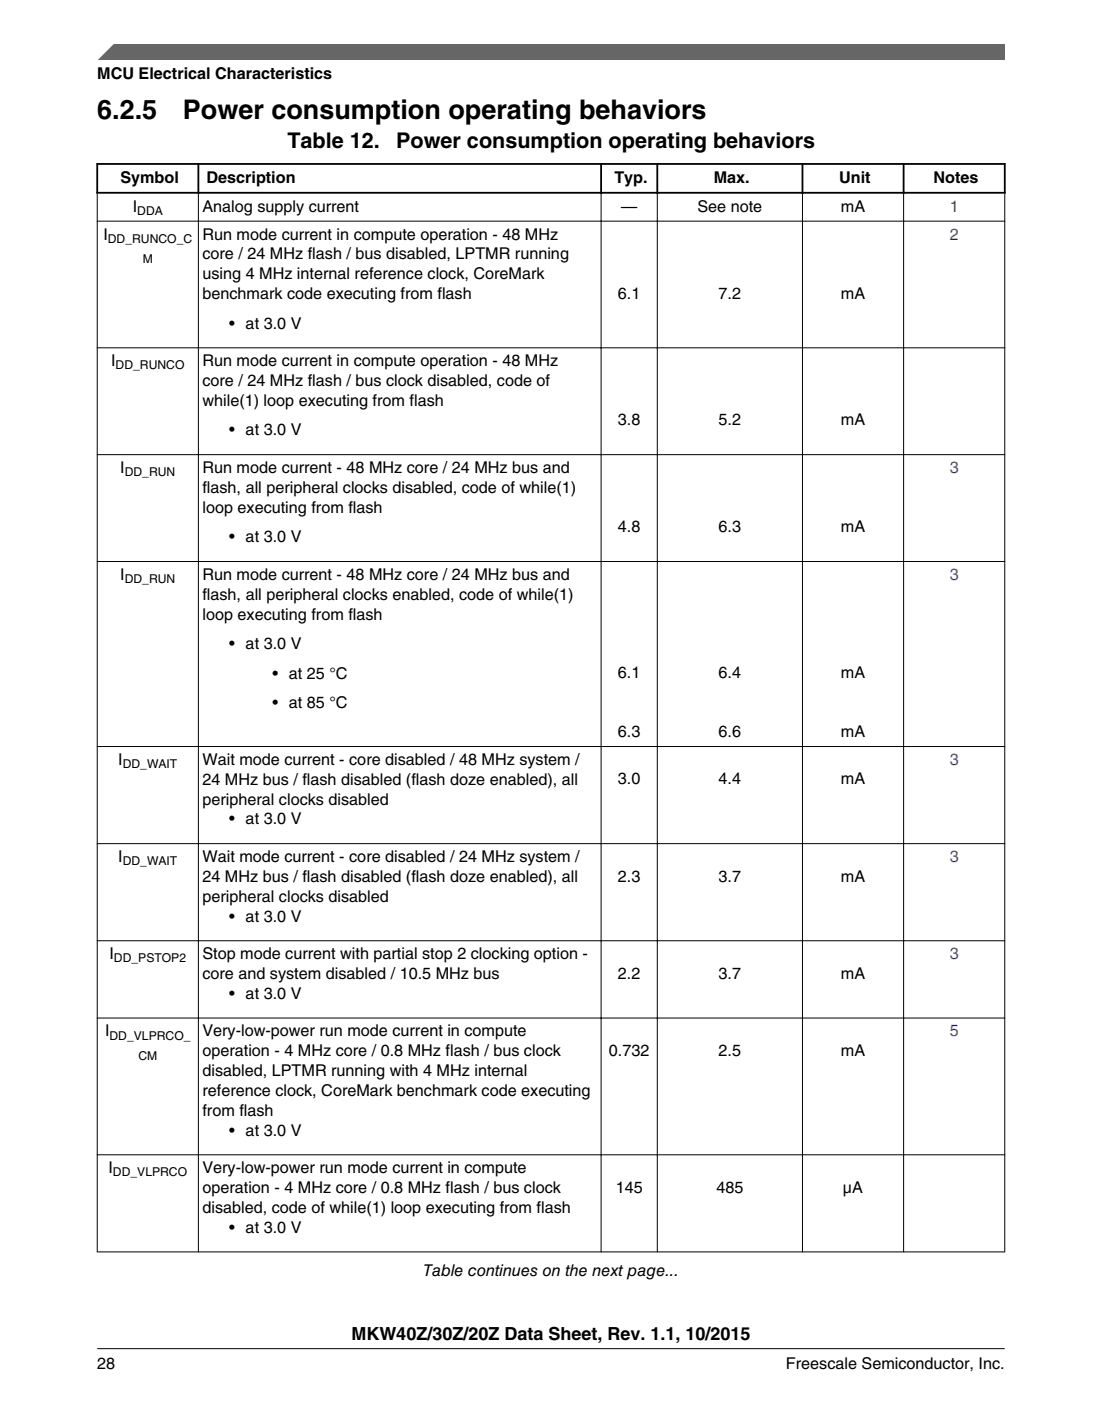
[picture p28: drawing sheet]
<svg xmlns="http://www.w3.org/2000/svg" width="216mm" height="274mm" viewBox="0 0 216 274" stroke-linecap="round" stroke-linejoin="round" font-family="sans-serif">
<defs><g id="words">
<g font-size="5.3">
<text x="19" y="23.3">6.2.5</text>
<text x="35.8" y="23.3">Power consumption operating behaviors</text>
</g>
<g font-size="4.2">
<text x="56.3" y="29">Table 12.</text>
<text x="77.6" y="29">Power consumption operating behaviors</text>
</g>
<text font-size="3.5" x="68.8" y="262.3">MKW40Z/30Z/20Z Data Sheet, Rev. 1.1, 10/2015</text>
<g font-size="3.2">
<text x="19" y="15.5">MCU Electrical Characteristics</text>
<text x="23.6" y="35.8">Symbol</text>
<text x="40.5" y="35.8">Description</text>
<text x="120.4" y="35.8">Typ.</text>
<text x="139.8" y="35.8">Max.</text>
<text x="164.4" y="35.8">Unit</text>
<text x="182.9" y="35.8">Notes</text>
<text x="26" y="41.4">I</text>
<text x="39.7" y="41.4">Analog supply current</text>
<text x="121.7" y="41.4">—</text>
<text x="136.6" y="41.4">See note</text>
<text x="164.7" y="41.4">mA</text>
<text x="20.3" y="46.9">I</text>
<text x="39.7" y="46.9">Run mode current in compute operation - 48 MHz</text>
<text x="39.7" y="50.8">core / 24 MHz flash / bus disabled, LPTMR running</text>
<text x="39.7" y="54.7">using 4 MHz internal reference clock, CoreMark</text>
<text x="39.7" y="58.6">benchmark code executing from flash</text>
<text x="121.1" y="58.5">6.1</text>
<text x="140.8" y="58.5">7.2</text>
<text x="164.7" y="58.5">mA</text>
<text x="44.9" y="64.3">• at 3.0 V</text>
<text x="21.8" y="71.7">I</text>
<text x="39.7" y="71.7">Run mode current in compute operation - 48 MHz</text>
<text x="39.7" y="75.6">core / 24 MHz flash / bus clock disabled, code of</text>
<text x="39.7" y="79.5">while(1) loop executing from flash</text>
<text x="121.1" y="83.3">3.8</text>
<text x="140.8" y="83.3">5.2</text>
<text x="164.7" y="83.3">mA</text>
<text x="44.9" y="85.3">• at 3.0 V</text>
<text x="23.6" y="92.6">I</text>
<text x="39.7" y="92.6">Run mode current - 48 MHz core / 24 MHz bus and</text>
<text x="39.7" y="96.5">flash, all peripheral clocks disabled, code of while(1)</text>
<text x="39.7" y="100.4">loop executing from flash</text>
<text x="44.9" y="106.2">• at 3.0 V</text>
<text x="121.1" y="104.2">4.8</text>
<text x="140.8" y="104.2">6.3</text>
<text x="164.7" y="104.2">mA</text>
<text x="23.6" y="113.6">I</text>
<text x="39.7" y="113.6">Run mode current - 48 MHz core / 24 MHz bus and</text>
<text x="39.7" y="117.4">flash, all peripheral clocks enabled, code of while(1)</text>
<text x="39.7" y="121.3">loop executing from flash</text>
<text x="44.9" y="127.1">• at 3.0 V</text>
<text x="53.4" y="132.9">• at 25 °C</text>
<text x="121.1" y="132.8">6.1</text>
<text x="140.8" y="132.8">6.4</text>
<text x="164.7" y="132.8">mA</text>
<text x="53.4" y="138.7">• at 85 °C</text>
<text x="23.2" y="149.8">I</text>
<text x="39.7" y="149.8">Wait mode current - core disabled / 48 MHz system /</text>
<text x="121.1" y="144.3">6.3</text>
<text x="140.8" y="144.3">6.6</text>
<text x="164.7" y="144.3">mA</text>
<text x="39.7" y="153.7">24 MHz bus / flash disabled (flash doze enabled), all</text>
<text x="121.1" y="153.6">3.0</text>
<text x="140.8" y="153.6">4.4</text>
<text x="164.7" y="153.6">mA</text>
<text x="39.7" y="157.5">peripheral clocks disabled</text>
<text x="44.9" y="161.4">• at 3.0 V</text>
<text x="23.2" y="168.8">I</text>
<text x="39.7" y="168.8">Wait mode current - core disabled / 24 MHz system /</text>
<text x="39.7" y="172.7">24 MHz bus / flash disabled (flash doze enabled), all</text>
<text x="121.1" y="172.6">2.3</text>
<text x="140.8" y="172.6">3.7</text>
<text x="164.7" y="172.6">mA</text>
<text x="39.7" y="176.6">peripheral clocks disabled</text>
<text x="44.9" y="180.4">• at 3.0 V</text>
<text x="21.4" y="187.8">I</text>
<text x="39.7" y="187.8">Stop mode current with partial stop 2 clocking option -</text>
<text x="39.7" y="191.7">core and system disabled / 10.5 MHz bus</text>
<text x="121.1" y="191.6">2.2</text>
<text x="140.8" y="191.6">3.7</text>
<text x="164.7" y="191.6">mA</text>
<text x="44.9" y="195.6">• at 3.0 V</text>
<text x="20.6" y="202.9">I</text>
<text x="39.7" y="202.9">Very-low-power run mode current in compute</text>
<text x="39.7" y="206.8">operation - 4 MHz core / 0.8 MHz flash / bus clock</text>
<text x="119.3" y="206.8">0.732</text>
<text x="140.8" y="206.8">2.5</text>
<text x="164.7" y="206.8">mA</text>
<text x="39.7" y="210.7">disabled, LPTMR running with 4 MHz internal</text>
<text x="39.7" y="214.6">reference clock, CoreMark benchmark code executing</text>
<text x="39.7" y="218.5">from flash</text>
<text x="44.9" y="222.3">• at 3.0 V</text>
<text x="21.2" y="229.7">I</text>
<text x="39.7" y="229.7">Very-low-power run mode current in compute</text>
<text x="39.7" y="233.6">operation - 4 MHz core / 0.8 MHz flash / bus clock</text>
<text x="120.6" y="233.5">145</text>
<text x="140.3" y="233.5">485</text>
<text x="165.1" y="233.5">μA</text>
<text x="39.7" y="237.5">disabled, code of while(1) loop executing from flash</text>
<text x="44.9" y="241.4">• at 3.0 V</text>
<text x="82.9" y="249.8">Table continues on the next page...</text>
<text x="19.1" y="268">28</text>
<text x="154" y="268">Freescale Semiconductor, Inc.</text>
</g>
<g font-size="3.2" fill="#00f">
<text x="186.1" y="41.4">1</text>
<text x="186.1" y="46.9">2</text>
<text x="186.1" y="92.6">3</text>
<text x="186.1" y="113.6">3</text>
<text x="186.1" y="149.8">3</text>
<text x="186.1" y="168.8">3</text>
<text x="186.1" y="187.8">3</text>
<text x="186.1" y="202.9">5</text>
</g>
<g font-size="2.4">
<text x="21.1" y="47.5">DD_RUNCO_C</text>
<text x="26.9" y="42.1">DDA</text>
<text x="28" y="51.4">M</text>
<text x="22.7" y="72.3">DD_RUNCO</text>
<text x="24.4" y="93.3">DD_RUN</text>
<text x="24.4" y="114.2">DD_RUN</text>
<text x="24" y="150.4">DD_WAIT</text>
<text x="24" y="169.4">DD_WAIT</text>
<text x="22.3" y="188.4">DD_PSTOP2</text>
<text x="21.5" y="203.6">DD_VLPRCO_</text>
<text x="27.1" y="207.5">CM</text>
<text x="22.1" y="230.4">DD_VLPRCO</text>
</g>
</g></defs>
<path d="M18.9 32.1h178.1M18.9 37.7h178.1M19 31.9v6M38.9 31.9v6M117.8 31.9v6M128.8 31.9v6M157.2 31.9v6M177 31.9v6M196.9 31.9v6" fill="none" stroke="#000" stroke-width=".35"/>
<g fill="none" stroke="#000" stroke-width=".2">
<path d="M19 37.9v207.3M38.9 37.5v207.7M117.8 37.5v207.7M128.8 37.5v207.7M157.2 37.5v207.7M177 37.5v207.7M196.9 37.9v207.3M19 43.3h177.9M19 68.1h177.9M19 89h177.9M19 109.9h177.9M19 146.2h177.9"/>
<path d="M19 165.2h177.9M19 184.2h177.9M19 199.3h177.9M19 226.1h177.9M19 245.1h177.9"/>
</g>
<path d="M19 11.7l5.7-3.1 172.2 .1v3z" fill="#666"/>
<path d="M22.5 8.6l-3.1 3.1" fill="none" stroke="#666" stroke-width=".28"/>
<path d="M19 264.1h177.8" fill="none" stroke="#000" stroke-width=".2"/>
<use href="#words"/>
</svg>
